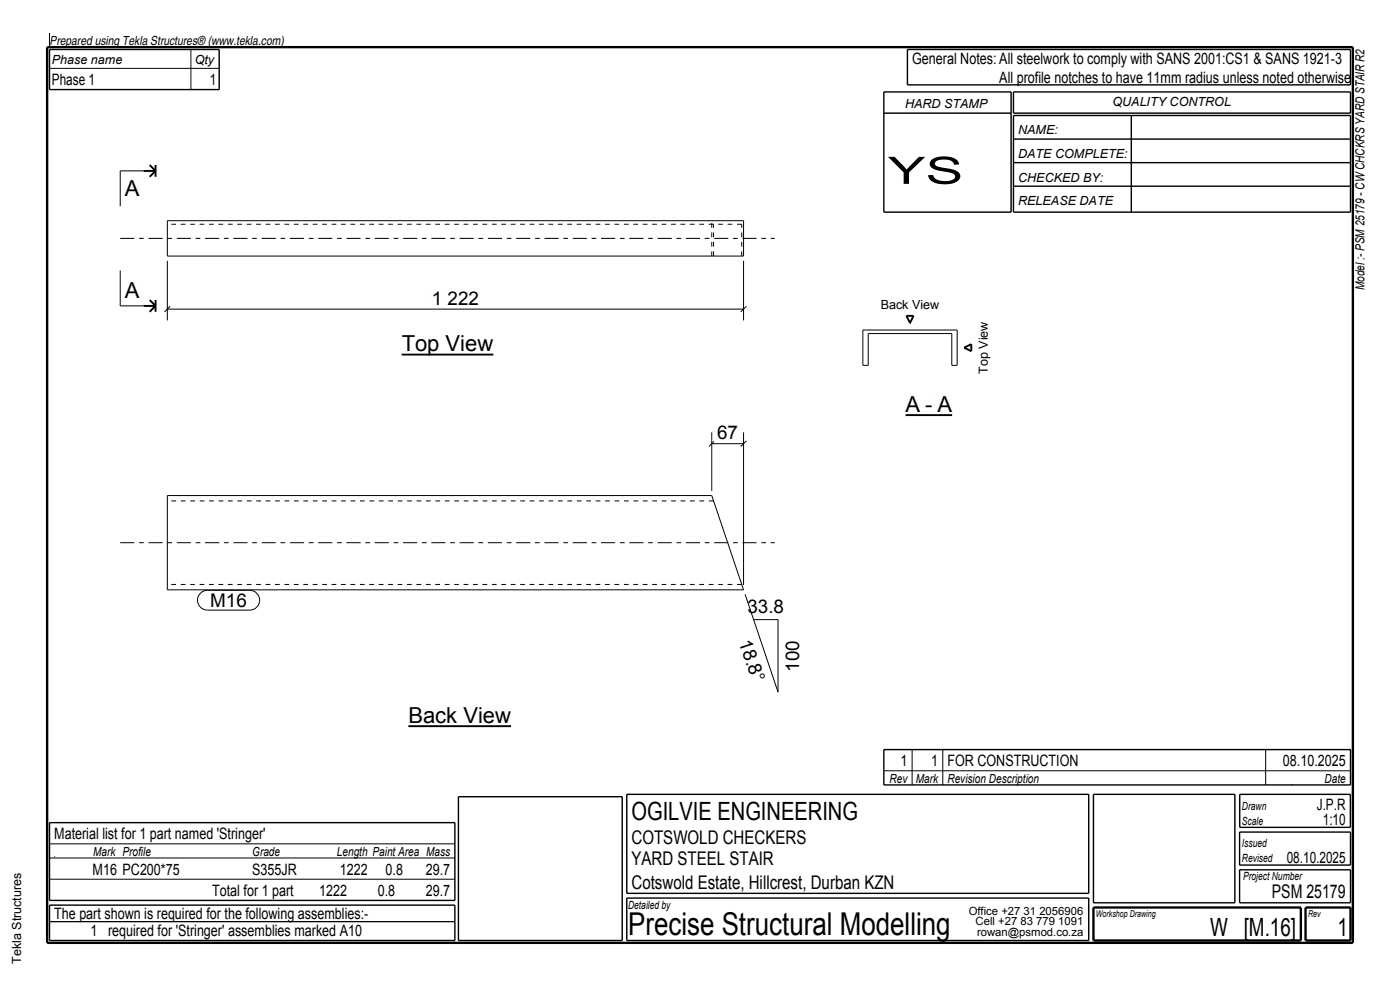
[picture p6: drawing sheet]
<svg xmlns="http://www.w3.org/2000/svg" width="297mm" height="210mm" viewBox="0 0 297 210" stroke-linecap="round" stroke-linejoin="round" font-family="sans-serif">
<defs><g id="words">
<text font-size="8" x="188.4" y="39">YS</text>
<text font-size="6.7" x="133.3" y="198.3">Precise Structural Modelling</text>
<g font-size="5.3">
<text x="134" y="174">OGILVIE ENGINEERING</text>
<text x="256.8" y="198.5">W [M.16]</text>
<text x="283.8" y="198.5">1</text>
</g>
<g font-size="4.7">
<text x="26.5" y="41.5">A</text>
<text x="26.5" y="63.1">A</text>
<text x="85.2" y="74.5">Top View</text>
<text x="192.1" y="87.3">A - A</text>
<text x="86.6" y="153.3">Back View</text>
</g>
<g font-size="4">
<text x="91.6" y="64.7">1 222</text>
<text x="152.1" y="93.2">67</text>
<text x="44.6" y="128.8">M16</text>
<text x="158.6" y="129.9">33.8</text>
<text x="156.7" y="136.1" transform="rotate(71 156.7 136.1)">18.8°</text>
<text x="169.6" y="142.5" transform="rotate(-90 169.6 142.5)">100</text>
<text x="134" y="179">COTSWOLD CHECKERS</text>
<text x="134" y="183.5">YARD STEEL STAIR</text>
<text x="134" y="188.5">Cotswold Estate, Hillcrest, Durban KZN</text>
<text x="269.8" y="190.5">PSM 25179</text>
</g>
<g font-size="3.3">
<text x="193.5" y="13.5">General Notes: All steelwork to comply with SANS 2001:CS1 &amp; SANS 1921-3</text>
<text x="212" y="17.5">All profile notches to have 11mm radius unless noted otherwise</text>
<text x="11" y="18">Phase 1</text>
<text x="44.5" y="18">1</text>
<text x="191" y="162.5">1</text>
<text x="197.5" y="162.5">1 FOR CONSTRUCTION</text>
<text x="272.2" y="162.5">08.10.2025</text>
<text x="279.4" y="171.8">J.P.R</text>
<text x="11.5" y="178">Material list for 1 part named 'Stringer'</text>
<text x="280.6" y="175">1:10</text>
<text x="19.6" y="185.5">M16 PC200*75</text>
<text x="53.5" y="185.5">S355JR</text>
<text x="72.1" y="185.5">1222</text>
<text x="81.8" y="185.5">0.8</text>
<text x="90.3" y="185.5">29.7</text>
<text x="273" y="183">08.10.2025</text>
<text x="45" y="190">Total for 1 part</text>
<text x="67.7" y="190">1222</text>
<text x="80.1" y="190">0.8</text>
<text x="90.3" y="190">29.7</text>
<text x="11.5" y="195">The part shown is required for the following assemblies:-</text>
<text x="19.2" y="198.5">1 required for 'Stringer' assemblies marked A10</text>
</g>
<g font-size="2.7">
<text x="10.5" y="9.5">Prepared using Tekla Structures® (www.tekla.com)</text>
<text x="11" y="13.5">Phase name</text>
<text x="41.3" y="13.5">Qty</text>
<text x="192" y="23">HARD STAMP</text>
<text x="236" y="22.5">QUALITY CONTROL</text>
<text x="216" y="28.5">NAME:</text>
<text x="216" y="33.5">DATE COMPLETE:</text>
<text x="216" y="38.5">CHECKED BY:</text>
<text x="216" y="43.5">RELEASE DATE</text>
<text x="186.8" y="65.5">Back View</text>
<text x="289.5" y="61.5" transform="rotate(-90 289.5 61.5)">Model :- PSM 25179 - CW CHCKRS YARD STAIR R2</text>
<text x="209.6" y="79.3" transform="rotate(-90 209.6 79.3)">Top View</text>
<text x="188.7" y="166">Rev</text>
<text x="194.3" y="166">Mark</text>
<text x="201" y="166">Revision Description</text>
<text x="281" y="166">Date</text>
<text x="19.8" y="181.5">Mark Profile</text>
<text x="53.5" y="181.5">Grade</text>
<text x="71.5" y="181.5">Length Paint Area Mass</text>
<text x="4.5" y="204.5" transform="rotate(-90 4.5 204.5)">Tekla Structures</text>
</g>
<g font-size="2.4">
<text x="263.5" y="171.8">Drawn</text>
<text x="263.5" y="179.8">Issued</text>
<text x="263.5" y="175">Scale</text>
<text x="263.5" y="182.8">Revised</text>
<text x="263.7" y="186.8">Project Number</text>
<text x="133.3" y="192.8">Detailed by</text>
<text x="205.5" y="194">Office +27 31 2056906</text>
<text x="207" y="196.3">Cell +27 83 779 1091</text>
<text x="207.3" y="198.5">rowan@psmod.co.za</text>
</g>
<g font-size="2">
<text x="232.5" y="194.5">Workshop Drawing</text>
<text x="277.5" y="194.5">Rev</text>
</g>
</g></defs>
<path d="M10 10h277v190h-277z" fill="none" stroke="#000" stroke-width=".5"/>
<path d="M85.2 75.2h19.5" fill="none" stroke="#000" stroke-width=".4"/>
<path d="M85.2 71h19.5v3.5h-19.5z" fill-rule="evenodd" fill="#fefefb"/>
<path d="M86.6 154h21.8" fill="none" stroke="#000" stroke-width=".4"/>
<path d="M86.6 149.8h21.8v3.5h-21.8z" fill-rule="evenodd" fill="#fefefb"/>
<path d="M192.1 88.1h9.9" fill="none" stroke="#000" stroke-width=".4"/>
<g fill="#fefefb">
<path d="M192.1 83.8h3.1v3.5h-3.1z" fill-rule="evenodd"/>
<path d="M196.3 83.8h1.5v3.5h-1.5z" fill-rule="evenodd"/>
<path d="M198.9 83.8h3.1v3.5h-3.1z" fill-rule="evenodd"/>
</g>
<path d="M192.3 67h1.5l-.7 1.5zM204.6 73.8l1.5-.8v1.5z" fill="none" stroke="#000" stroke-width=".4"/>
<path d="M151 54.3v-7.5M151.4 54.3v-6.7M157.4 47.6h-121.9M157.4 54.3v-6.7M151.4 106.3h-115.9M157.4 124h-121.9" fill="none" stroke="#000" stroke-width=".21" stroke-dasharray="1 1 1 1" stroke-linecap="butt"/>
<g fill="none" stroke="#000" stroke-width=".21">
<path d="M10.5 7v3M10.5 14.5h36M40.5 10.5v8.5M33 36.3h-7.5v7.5M25.5 57.4v7.5h7.5M35.5 46.8h122.2v7.5h-122.2zM35.5 55.3v12.7M157.7 55.3v12.7M35.5 65.6h122.2M36.1 65l-1.2 1.2M158.3 65l-1.2 1.2M183.1 70h20v7.5h-1.2v-6.7h-17.7v6.7h-1.1z"/>
<path d="M151 94.1h6.7M151 91.7v12.4M151.6 93.5l-1.2 1.2M157.7 91.7v32.4M158.3 93.5l-1.2 1.2M35.5 105.1h115.5l6.7 20h-122.2zM158.1 126.1l7 20.7v-15.4h-5.2M187.5 159h99M193.5 159v7.5M200 159v7.5M268.5 159v7.5M10.5 179h86"/>
<path d="M187.5 163.5h99M274 166.5h.1M10.5 195.5h86M10.5 186.5h86M10.5 182h86M11.5 181.8h.1"/>
</g>
<path d="M25.5 50.6h138.9M25.5 115.1h138.9" fill="none" stroke="#000" stroke-width=".21" stroke-dasharray="3 1 1 1" stroke-linecap="butt"/>
<g fill="none" stroke="#000" stroke-width=".3">
<path d="M10.5 10.5h36v8.5h-36zM187.5 19.5h27v25.5h-27zM192.5 10.5h94v7.5h-94zM215 19.5h71.5v4.5h-71.5zM187.5 24h27M215 24.5h71.5v20.5h-71.5zM215 29.5h71.5M215 34.5h71.5M215 39.5h71.5M240 24.5v20.5M187.5 159h99v7.5h-99zM10.5 174.5h86v16.5h-86z"/>
<path d="M97.3 169h34.7v30.5h-34.7zM133 168.5h98v21h-98zM232 168.5h30v23h-30zM263 176.5h23.5v7h-23.5zM263 168.5h23.5v7h-23.5zM10.5 192h86v7.5h-86zM133 190.5h98v9h-98zM263 184.5h23.5v7h-23.5z"/>
</g>
<path d="M232 192.5h44v7h-44zM277 192.5h9.5v7h-9.5z" fill="none" stroke="#000" stroke-width=".5"/>
<g fill="#fefefb">
<path d="M91 61.1h11.2v4.2h-11.2z" fill-rule="evenodd"/>
<path d="M26.5 38h3.1v3.5h-3.1z" fill-rule="evenodd"/>
</g>
<path d="M30.5 36.3h2.5M31.7 35l1.3 1.3M33 35v2.5M33 36.3l-1.3 1.2" fill="none" stroke="#000" stroke-width=".4"/>
<path d="M26.5 59.6h3.1v3.5h-3.1z" fill-rule="evenodd" fill="#fefefb"/>
<path d="M30.5 64.9h2.5M31.7 63.6l1.3 1.3M33 63.6v2.5M33 64.9l-1.3 1.2" fill="none" stroke="#000" stroke-width=".4"/>
<g fill="#fefefb">
<path d="M44.6 125.8h7.8v3h-7.8z" fill-rule="evenodd"/>
<path d="M44.6 125.8h7.8v3h-7.8z" fill-rule="evenodd"/>
</g>
<path d="M42.5 125.8l.9-.5 .6-.1h9a2.1 2.1 0 0 1 2.1 2.1 2.1 2.1 0 0 1-2.1 2.1h-9a2.1 2.1 0 0 1-1.9-1.3 2.1 2.1 0 0 1 .4-2.3z" fill="none" stroke="#000" stroke-width=".21"/>
<path d="M151.5 89.6h5.7v4.2h-5.7z" fill-rule="evenodd" fill="#fefefb"/>
<use href="#words"/>
</svg>
